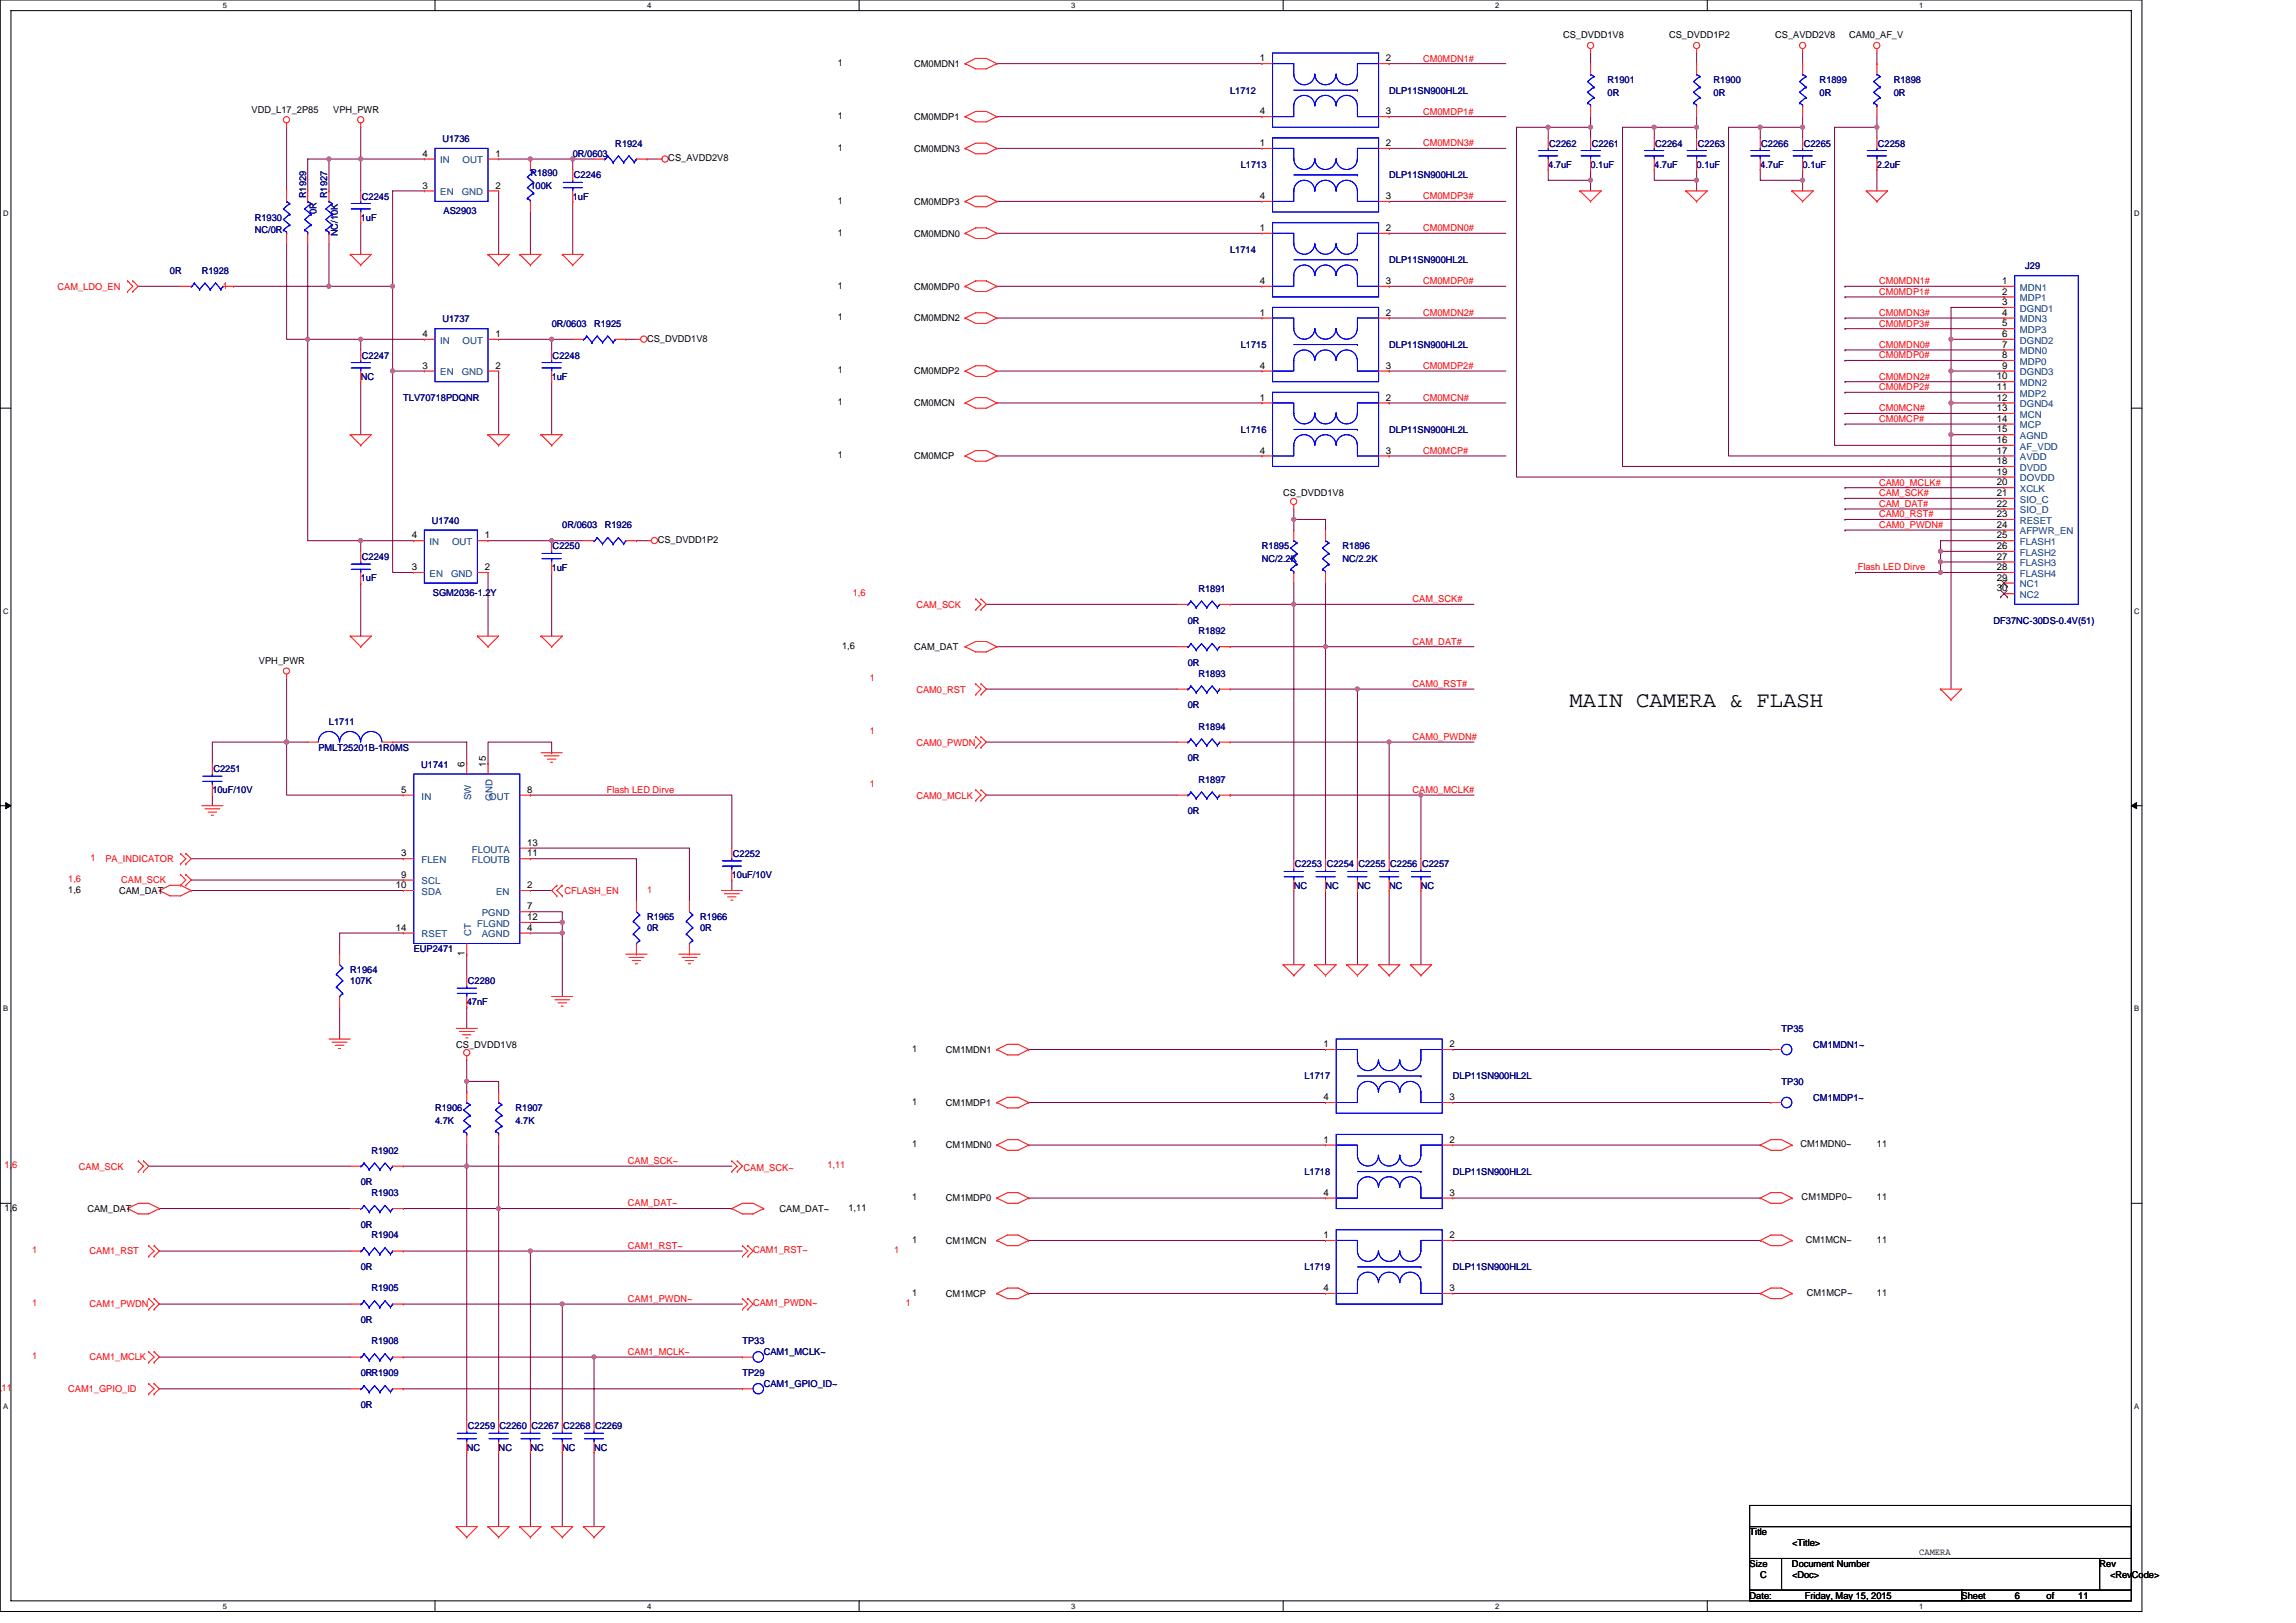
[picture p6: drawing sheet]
<svg xmlns="http://www.w3.org/2000/svg" width="297mm" height="210mm" viewBox="0 0 297 210" stroke-linecap="round" stroke-linejoin="round" font-family="sans-serif">
<defs><g id="words">
<text font-size="2.9" x="203" y="91.5">MAIN CAMERA &amp; FLASH</text>
<g font-size="1.2">
<text x="202.2" y="5">CS_DVDD1V8</text>
<text x="215.9" y="5">CS_DVDD1P2</text>
<text x="229.7" y="5">CS_AVDD2V8</text>
<text x="239.2" y="5">CAM0_AF_V</text>
<text x="108.4" y="8.5">1</text>
<text x="118.3" y="8.7">CM0MDN1</text>
<text x="163" y="7.9">1</text>
<text x="179.3" y="7.9">2</text>
<text x="32.6" y="14.6">VDD_L17_2P85</text>
<text x="43.1" y="14.6">VPH_PWR</text>
<text x="108.4" y="15.4">1</text>
<text x="118.3" y="15.5">CM0MDP1</text>
<text x="163" y="14.8">4</text>
<text x="179.3" y="14.8">3</text>
<text x="54.6" y="20.3">4</text>
<text x="64.1" y="20.3">1</text>
<text x="86.5" y="20.9">CS_AVDD2V8</text>
<text x="108.4" y="19.5">1</text>
<text x="118.3" y="19.6">CM0MDN3</text>
<text x="163" y="18.9">1</text>
<text x="179.3" y="18.9">2</text>
<text x="54.6" y="24.4">3</text>
<text x="64.1" y="24.4">2</text>
<text x="108.4" y="26.4">1</text>
<text x="118.3" y="26.5">CM0MDP3</text>
<text x="163" y="25.8">4</text>
<text x="163" y="29.9">1</text>
<text x="179.3" y="25.8">3</text>
<text x="179.3" y="29.9">2</text>
<text x="108.4" y="30.5">1</text>
<text x="118.3" y="30.6">CM0MDN0</text>
<text x="108.4" y="37.3">1</text>
<text x="108.4" y="41.4">1</text>
<text x="118.3" y="37.5">CM0MDP0</text>
<text x="118.3" y="41.6">CM0MDN2</text>
<text x="163" y="40.9">1</text>
<text x="163" y="36.7">4</text>
<text x="179.3" y="40.9">2</text>
<text x="179.3" y="36.7">3</text>
<text x="259" y="36.7">1</text>
<text x="259" y="38.1">2</text>
<text x="259" y="39.5">3</text>
<text x="259" y="40.9">4</text>
<text x="54.6" y="47.7">3</text>
<text x="54.6" y="43.6">4</text>
<text x="64.1" y="47.7">2</text>
<text x="64.1" y="43.6">1</text>
<text x="83.7" y="44.2">CS_DVDD1V8</text>
<text x="163" y="47.7">4</text>
<text x="179.3" y="47.7">3</text>
<text x="259" y="42.2">5</text>
<text x="259" y="43.6">6</text>
<text x="259" y="45">7</text>
<text x="259" y="46.3">8</text>
<text x="259" y="47.7">9</text>
<text x="108.4" y="48.3">1</text>
<text x="108.4" y="52.4">1</text>
<text x="118.3" y="48.5">CM0MDP2</text>
<text x="118.3" y="52.6">CM0MCN</text>
<text x="163" y="51.8">1</text>
<text x="179.3" y="51.8">2</text>
<text x="258.3" y="49.1">10</text>
<text x="258.3" y="50.5">11</text>
<text x="258.3" y="51.8">12</text>
<text x="258.3" y="53.2">13</text>
<text x="108.4" y="59.3">1</text>
<text x="118.3" y="59.4">CM0MCP</text>
<text x="163" y="58.7">4</text>
<text x="179.3" y="58.7">3</text>
<text x="258.3" y="54.6">14</text>
<text x="258.3" y="55.9">15</text>
<text x="258.3" y="57.3">16</text>
<text x="258.3" y="58.7">17</text>
<text x="166" y="64.2">CS_DVDD1V8</text>
<text x="258.3" y="60">18</text>
<text x="258.3" y="61.4">19</text>
<text x="258.3" y="62.8">20</text>
<text x="258.3" y="64.2">21</text>
<text x="258.3" y="65.6">22</text>
<text x="53.3" y="69.7">4</text>
<text x="62.7" y="69.7">1</text>
<text x="85.1" y="70.3">CS_DVDD1P2</text>
<text x="258.3" y="66.9">23</text>
<text x="258.3" y="68.3">24</text>
<text x="258.3" y="69.7">25</text>
<text x="258.3" y="71">26</text>
<text x="53.3" y="73.8">3</text>
<text x="62.7" y="73.8">2</text>
<text x="258.3" y="72.4">27</text>
<text x="258.3" y="73.8">28</text>
<text x="258.3" y="75.1">29</text>
<text x="258.3" y="76.5">30</text>
<text x="108.9" y="84">1,6</text>
<text x="33.5" y="85.9">VPH_PWR</text>
<text x="118.3" y="84.1">CAM_DAT</text>
<text x="60.1" y="99.2" transform="rotate(-90 60.1 99.2)">6</text>
<text x="62.8" y="99.2" transform="rotate(-90 62.8 99.2)">15</text>
<text x="51.9" y="102.6">5</text>
<text x="68.2" y="102.6">8</text>
<text x="51.9" y="110.8">3</text>
<text x="51.9" y="113.6">9</text>
<text x="68.2" y="110.8">11</text>
<text x="68.2" y="109.4">13</text>
<text x="8.8" y="115.5">1,6</text>
<text x="15.4" y="115.7">CAM_DAT</text>
<text x="51.2" y="114.9">10</text>
<text x="68.2" y="119">12</text>
<text x="68.2" y="114.9">2</text>
<text x="68.2" y="117.7">7</text>
<text x="51.2" y="120.4">14</text>
<text x="60.1" y="123.7" transform="rotate(-90 60.1 123.7)">1</text>
<text x="68.2" y="120.4">4</text>
<text x="59" y="135.6">CS_DVDD1V8</text>
<text x="118" y="136.1">1</text>
<text x="122.4" y="136.2">CM1MDN1</text>
<text x="171.2" y="135.5">1</text>
<text x="187.5" y="135.5">2</text>
<text x="118" y="143">1</text>
<text x="122.4" y="143.1">CM1MDP1</text>
<text x="171.2" y="142.3">4</text>
<text x="187.5" y="142.3">3</text>
<text x="118" y="148.4">1</text>
<text x="122.4" y="148.6">CM1MDN0</text>
<text x="171.2" y="147.8">1</text>
<text x="187.5" y="147.8">2</text>
<text x="232.9" y="148.4">CM1MDN0~</text>
<text x="242.8" y="148.4">11</text>
<text x="118" y="155.3">1</text>
<text x="122.4" y="155.4">CM1MDP0</text>
<text x="171.2" y="154.7">4</text>
<text x="187.5" y="154.7">3</text>
<text x="233.1" y="155.3">CM1MDP0~</text>
<text x="242.8" y="155.3">11</text>
<text x=".6" y="156.7">1,6</text>
<text x="11.3" y="156.8">CAM_DAT</text>
<text x="100.9" y="156.8">CAM_DAT~</text>
<text x="109.8" y="156.7">1,11</text>
<text x="118" y="160.8">1</text>
<text x="122.4" y="160.9">CM1MCN</text>
<text x="171.2" y="160.2">1</text>
<text x="187.5" y="160.2">2</text>
<text x="233.6" y="160.8">CM1MCN~</text>
<text x="242.8" y="160.8">11</text>
<text x="118" y="167.6">1</text>
<text x="122.4" y="167.8">CM1MCP</text>
<text x="171.2" y="167">4</text>
<text x="187.5" y="167">3</text>
<text x="233.8" y="167.6">CM1MCP~</text>
<text x="242.8" y="167.6">11</text>
<text x="226.4" y="198.6">Title</text>
<text x="226.4" y="202.8">Size</text>
<text x="231.8" y="202.8">Document Number</text>
<text x="231.8" y="200">&lt;Title&gt;</text>
<text x="248.3" y="201.2">CAMERA</text>
<text x="271.6" y="202.8">Rev</text>
<text x="226.4" y="206.9">Date:</text>
<text x="227.7" y="204.1">C</text>
<text x="231.8" y="204.1">&lt;Doc&gt;</text>
<text x="233.5" y="206.9">Friday, May 15, 2015</text>
<text x="253.8" y="206.9">Sheet</text>
<text x="260.6" y="206.9">6</text>
<text x="264.8" y="206.9">of</text>
<text x="268.9" y="206.9">11</text>
<text x="273" y="204.1">&lt;RevCode&gt;</text>
</g>
<g font-size="1.2" fill="#f00">
<text x="184.1" y="8">CM0MDN1#</text>
<text x="184.1" y="14.8">CM0MDP1#</text>
<text x="184.1" y="18.9">CM0MDN3#</text>
<text x="184.1" y="25.8">CM0MDP3#</text>
<text x="184.1" y="29.9">CM0MDN0#</text>
<text x="7.4" y="37.5">CAM_LDO_EN</text>
<text x="28.8" y="37.3">1</text>
<text x="184.1" y="36.8">CM0MDP0#</text>
<text x="184.1" y="40.9">CM0MDN2#</text>
<text x="243.1" y="36.8">CM0MDN1#</text>
<text x="243.1" y="40.9">CM0MDN3#</text>
<text x="243.1" y="38.1">CM0MDP1#</text>
<text x="184.1" y="47.7">CM0MDP2#</text>
<text x="243.1" y="42.2">CM0MDP3#</text>
<text x="243.1" y="46.4">CM0MDP0#</text>
<text x="243.1" y="45">CM0MDN0#</text>
<text x="184.1" y="51.9">CM0MCN#</text>
<text x="243.1" y="53.2">CM0MCN#</text>
<text x="243.1" y="49.1">CM0MDN2#</text>
<text x="243.1" y="50.5">CM0MDP2#</text>
<text x="184.1" y="58.7">CM0MCP#</text>
<text x="243.1" y="54.6">CM0MCP#</text>
<text x="243.1" y="64.2">CAM_SCK#</text>
<text x="243.1" y="62.8">CAM0_MCLK#</text>
<text x="243.1" y="65.6">CAM_DAT#</text>
<text x="243.1" y="66.9">CAM0_RST#</text>
<text x="243.1" y="68.3">CAM0_PWDN#</text>
<text x="110.3" y="77.1">1,6</text>
<text x="182.7" y="77.9">CAM_SCK#</text>
<text x="240.3" y="73.8">Flash LED Dirve</text>
<text x="118.6" y="78.6">CAM_SCK</text>
<text x="182.7" y="83.4">CAM_DAT#</text>
<text x="112.5" y="88.1">1</text>
<text x="118.6" y="89.6">CAM0_RST</text>
<text x="182.7" y="88.9">CAM0_RST#</text>
<text x="112.5" y="95">1</text>
<text x="182.7" y="95.7">CAM0_PWDN#</text>
<text x="112.5" y="101.8">1</text>
<text x="118.6" y="96.5">CAM0_PWDN</text>
<text x="78.5" y="102.6">Flash LED Dirve</text>
<text x="118.6" y="103.3">CAM0_MCLK</text>
<text x="182.7" y="102.6">CAM0_MCLK#</text>
<text x="11.7" y="111.4">1</text>
<text x="13.6" y="111.5">PA_INDICATOR</text>
<text x="8.8" y="114.2">1,6</text>
<text x="15.7" y="114.3">CAM_SCK</text>
<text x="73" y="115.7">CFLASH_EN</text>
<text x="83.7" y="115.5">1</text>
<text x=".6" y="151.2">1,6</text>
<text x="10.2" y="151.3">CAM_SCK</text>
<text x="81.2" y="150.6">CAM_SCK~</text>
<text x="96.2" y="151.4">CAM_SCK~</text>
<text x="107" y="151.2">1,11</text>
<text x="81.2" y="156.1">CAM_DAT~</text>
<text x="81.2" y="161.6">CAM1_RST~</text>
<text x="4.2" y="162.2">1</text>
<text x="11.6" y="162.3">CAM1_RST</text>
<text x="97.4" y="162.2">CAM1_RST~</text>
<text x="115.7" y="162.2">1</text>
<text x="4.2" y="169">1</text>
<text x="11.6" y="169.1">CAM1_PWDN</text>
<text x="81.2" y="168.4">CAM1_PWDN~</text>
<text x="97.4" y="169">CAM1_PWDN~</text>
<text x="117.2" y="169">1</text>
<text x="-.1" y="180">,</text>
<text x=".2" y="180">11</text>
<text x="4.2" y="175.9">1</text>
<text x="11.6" y="176">CAM1_MCLK</text>
<text x="81.2" y="175.3">CAM1_MCLK~</text>
<text x="8.8" y="180.1">CAM1_GPIO_ID</text>
</g>
<g font-size="1.2" fill="#000080">
<text x="208" y="10.7">R1901</text>
<text x="221.7" y="10.7">R1900</text>
<text x="235.4" y="10.7">R1899</text>
<text x="245" y="10.7">R1898</text>
<text x="159.1" y="12.1">L1712</text>
<text x="179.7" y="12.1">DLP11SN900HL2L</text>
<text x="208" y="12.4">0R</text>
<text x="221.7" y="12.4">0R</text>
<text x="235.4" y="12.4">0R</text>
<text x="245" y="12.4">0R</text>
<text x="57.2" y="18.4">U1736</text>
<text x="68.6" y="22.8">R1890</text>
<text x="74.1" y="20.3">0R/0603</text>
<text x="74.2" y="23.1">C2246</text>
<text x="79.6" y="19">R1924</text>
<text x="160.5" y="21.7">L1713</text>
<text x="179.7" y="23.1">DLP11SN900HL2L</text>
<text x="200.3" y="21.7">4.7uF</text>
<text x="200.4" y="19">C2262</text>
<text x="205.8" y="21.7">0.1uF</text>
<text x="205.9" y="19">C2261</text>
<text x="214" y="21.7">4.7uF</text>
<text x="214.1" y="19">C2264</text>
<text x="219.5" y="21.7">0.1uF</text>
<text x="219.6" y="19">C2263</text>
<text x="227.7" y="21.7">4.7uF</text>
<text x="227.9" y="19">C2266</text>
<text x="233.2" y="21.7">0.1uF</text>
<text x="233.4" y="19">C2265</text>
<text x="242.8" y="21.7">2.2uF</text>
<text x="242.9" y="19">C2258</text>
<text x="33" y="28.6">R1930</text>
<text x="39.6" y="25.7" transform="rotate(-90 39.6 25.7)">R1929</text>
<text x="41" y="27.7" transform="rotate(-90 41 27.7)">0R</text>
<text x="42.3" y="25.7" transform="rotate(-90 42.3 25.7)">R1927</text>
<text x="46.7" y="28.6">1uF</text>
<text x="46.8" y="25.8">C2245</text>
<text x="57.4" y="27.7">AS2903</text>
<text x="68.6" y="24.4">100K</text>
<text x="74.1" y="25.8">1uF</text>
<text x="22" y="35.4">0R</text>
<text x="26.1" y="35.4">R1928</text>
<text x="33" y="30.2">NC/0R</text>
<text x="43.7" y="30.6" transform="rotate(-90 43.7 30.6)">NC/10K</text>
<text x="159.1" y="32.7">L1714</text>
<text x="179.7" y="34">DLP11SN900HL2L</text>
<text x="262" y="34.9">J29</text>
<text x="57.2" y="41.7">U1737</text>
<text x="46.8" y="46.4">C2247</text>
<text x="71.4" y="42.3">0R/0603</text>
<text x="71.5" y="46.4">C2248</text>
<text x="76.9" y="42.3">R1925</text>
<text x="160.5" y="45">L1715</text>
<text x="179.7" y="45">DLP11SN900HL2L</text>
<text x="46.7" y="49.1">NC</text>
<text x="52.2" y="51.9">TLV70718PDQNR</text>
<text x="71.4" y="49.1">1uF</text>
<text x="160.5" y="56">L1716</text>
<text x="179.7" y="56">DLP11SN900HL2L</text>
<text x="55.9" y="67.8">U1740</text>
<text x="71.5" y="71.1">C2250</text>
<text x="72.7" y="68.3">0R/0603</text>
<text x="78.2" y="68.3">R1926</text>
<text x="163.3" y="71.1">R1895</text>
<text x="173.7" y="71.1">R1896</text>
<text x="46.7" y="75.2">1uF</text>
<text x="46.8" y="72.5">C2249</text>
<text x="56" y="77.1">SGM2036-1.2Y</text>
<text x="71.4" y="73.8">1uF</text>
<text x="155" y="76.6">R1891</text>
<text x="163.3" y="72.7">NC/2.2K</text>
<text x="173.7" y="72.7">NC/2.2K</text>
<text x="153.7" y="80.7">0R</text>
<text x="155" y="82">R1892</text>
<text x="257.9" y="80.7">DF37NC-30DS-0.4V(51)</text>
<text x="153.7" y="86.2">0R</text>
<text x="155" y="87.5">R1893</text>
<text x="42.6" y="93.9">L1711</text>
<text x="153.7" y="91.7">0R</text>
<text x="155" y="94.4">R1894</text>
<text x="27.6" y="99.9">C2251</text>
<text x="41.2" y="97.1">PMLT25201B-1R0MS</text>
<text x="54.5" y="99.3">U1741</text>
<text x="153.7" y="98.5">0R</text>
<text x="155" y="101.3">R1897</text>
<text x="27.5" y="102.6">10uF/10V</text>
<text x="153.7" y="105.4">0R</text>
<text x="94.7" y="113.6">10uF/10V</text>
<text x="94.8" y="110.8">C2252</text>
<text x="167.5" y="112.2">C2253 C2254 C2255 C2256 C2257</text>
<text x="83.7" y="119.1">R1965</text>
<text x="90.6" y="119.1">R1966</text>
<text x="167.4" y="115">NC</text>
<text x="171.5" y="115">NC</text>
<text x="175.6" y="115">NC</text>
<text x="179.7" y="115">NC</text>
<text x="183.8" y="115">NC</text>
<text x="45.3" y="125.9">R1964</text>
<text x="53.5" y="123.2">EUP2471</text>
<text x="83.7" y="120.5">0R</text>
<text x="90.6" y="120.5">0R</text>
<text x="45.3" y="127.3">107K</text>
<text x="60.4" y="130">47nF</text>
<text x="60.5" y="127.3">C2280</text>
<text x="230.5" y="133.5">TP35</text>
<text x="234.6" y="135.6">CM1MDN1~</text>
<text x="56.3" y="143.8">R1906</text>
<text x="66.7" y="143.8">R1907</text>
<text x="168.8" y="139.7">L1717</text>
<text x="188" y="139.7">DLP11SN900HL2L</text>
<text x="230.5" y="140.3">TP30</text>
<text x="234.6" y="142.4">CM1MDP1~</text>
<text x="48" y="149.3">R1902</text>
<text x="56.3" y="145.4">4.7K</text>
<text x="66.7" y="145.4">4.7K</text>
<text x="46.7" y="153.4">0R</text>
<text x="48" y="154.7">R1903</text>
<text x="168.8" y="152">L1718</text>
<text x="188" y="152">DLP11SN900HL2L</text>
<text x="46.7" y="158.9">0R</text>
<text x="48" y="160.2">R1904</text>
<text x="46.7" y="164.3">0R</text>
<text x="48" y="167.1">R1905</text>
<text x="168.8" y="164.3">L1719</text>
<text x="188" y="164.3">DLP11SN900HL2L</text>
<text x="46.7" y="171.2">0R</text>
<text x="48" y="173.9">R1908</text>
<text x="96.1" y="173.9">TP33</text>
<text x="46.7" y="178.1">0RR1909</text>
<text x="96.1" y="178.1">TP29</text>
<text x="98.8" y="179.4">CAM1_GPIO_ID~</text>
<text x="98.8" y="175.3">CAM1_MCLK~</text>
<text x="46.7" y="182.2">0R</text>
<text x="60.5" y="184.9">C2259 C2260 C2267 C2268 C2269</text>
<text x="60.4" y="187.7">NC</text>
<text x="64.5" y="187.7">NC</text>
<text x="68.6" y="187.7">NC</text>
<text x="72.7" y="187.7">NC</text>
<text x="76.9" y="187.7">NC</text>
</g>
<g font-size="1.2" fill="#004080">
<text x="57" y="21.1">IN</text>
<text x="59.9" y="21.1">OUT</text>
<text x="57" y="25.3">EN</text>
<text x="59.7" y="25.3">GND</text>
<text x="261.3" y="37.6">MDN1</text>
<text x="261.3" y="39">MDP1</text>
<text x="261.3" y="40.3">DGND1</text>
<text x="261.3" y="41.7">MDN3</text>
<text x="57" y="44.5">IN</text>
<text x="59.9" y="44.5">OUT</text>
<text x="261.3" y="43.1">MDP3</text>
<text x="261.3" y="44.5">DGND2</text>
<text x="261.3" y="45.8">MDN0</text>
<text x="261.3" y="47.2">MDP0</text>
<text x="57" y="48.6">EN</text>
<text x="59.7" y="48.6">GND</text>
<text x="261.3" y="48.6">DGND3</text>
<text x="261.3" y="50">MDN2</text>
<text x="261.3" y="51.3">MDP2</text>
<text x="261.3" y="52.7">DGND4</text>
<text x="261.3" y="54.1">MCN</text>
<text x="261.3" y="55.4">MCP</text>
<text x="261.3" y="56.8">AGND</text>
<text x="261.3" y="58.2">AF_VDD</text>
<text x="261.3" y="59.6">AVDD</text>
<text x="261.3" y="60.9">DVDD</text>
<text x="261.3" y="62.3">DOVDD</text>
<text x="261.3" y="63.7">XCLK</text>
<text x="261.3" y="65">SIO_C</text>
<text x="55.6" y="70.5">IN</text>
<text x="58.5" y="70.5">OUT</text>
<text x="261.3" y="66.4">SIO_D</text>
<text x="261.3" y="67.8">RESET</text>
<text x="261.3" y="69.2">AFPWR_EN</text>
<text x="261.3" y="70.5">FLASH1</text>
<text x="261.3" y="71.9">FLASH2</text>
<text x="55.6" y="74.6">EN</text>
<text x="58.4" y="74.6">GND</text>
<text x="261.3" y="73.3">FLASH3</text>
<text x="261.3" y="74.6">FLASH4</text>
<text x="261.3" y="76">NC1</text>
<text x="261.3" y="77.4">NC2</text>
<text x="54.6" y="103.4">IN</text>
<text x="61" y="103.5" transform="rotate(-90 61 103.5)">SW</text>
<text x="63.3" y="103.4">OUT</text>
<text x="63.7" y="103.6" transform="rotate(-90 63.7 103.6)">GND</text>
<text x="54.6" y="111.7">FLEN</text>
<text x="61" y="111.7">FLOUTB</text>
<text x="61" y="110.3">FLOUTA</text>
<text x="54.6" y="114.4">SCL</text>
<text x="54.6" y="115.8">SDA</text>
<text x="61.7" y="119.9">FLGND</text>
<text x="62.3" y="118.5">PGND</text>
<text x="64.2" y="115.8">EN</text>
<text x="54.6" y="121.3">RSET</text>
<text x="61" y="121.1" transform="rotate(-90 61 121.1)">CT</text>
<text x="62.3" y="121.3">AGND</text>
</g>
<g font-size="1">
<text x="28.8" y="1">5</text>
<text x="83.7" y="1">4</text>
<text x="138.6" y="1">3</text>
<text x="193.4" y="1">2</text>
<text x="248.3" y="1">1</text>
<text x=".4" y="28">D</text>
<text x="276.1" y="28">D</text>
<text x=".4" y="79.4">C</text>
<text x="276.1" y="79.4">C</text>
<text x=".4" y="130.9">B</text>
<text x="276.1" y="130.9">B</text>
<text x=".4" y="182.3">A</text>
<text x="276.1" y="182.3">A</text>
<text x="28.8" y="208.2">5</text>
<text x="83.7" y="208.2">4</text>
<text x="138.6" y="208.2">3</text>
<text x="193.4" y="208.2">2</text>
<text x="248.3" y="208.2">1</text>
</g>
</g></defs>
<path d="M0 0h277.1v208.5h-277.1zM1.4 1.4h274.3v205.7h-274.3z" fill="none" stroke="#000" stroke-width=".13"/>
<g fill="#fff">
<path d="M28.8 .1h.6v1.1h-.6z"/>
<path d="M28.8 207.3h.6v1.1h-.6z"/>
</g>
<path d="M56.3 0v1.4M56.3 207.1v1.4" fill="none" stroke="#000" stroke-width=".13"/>
<g fill="#fff">
<path d="M83.7 .1h.6v1.1h-.6z"/>
<path d="M83.7 207.3h.6v1.1h-.6z"/>
</g>
<path d="M111.1 0v1.4M111.1 207.1v1.4" fill="none" stroke="#000" stroke-width=".13"/>
<g fill="#fff">
<path d="M138.6 .1h.5v1.1h-.5z"/>
<path d="M138.6 207.3h.5v1.1h-.5z"/>
</g>
<path d="M166 0v1.4M166 207.1v1.4" fill="none" stroke="#000" stroke-width=".13"/>
<g fill="#fff">
<path d="M193.4 .1h.6v1.1h-.6z"/>
<path d="M193.4 207.3h.6v1.1h-.6z"/>
</g>
<path d="M220.9 0v1.4M220.9 207.1v1.4" fill="none" stroke="#000" stroke-width=".13"/>
<g fill="#fff">
<path d="M248.3 .1h.6v1.1h-.6z"/>
<path d="M248.3 207.3h.6v1.1h-.6z"/>
<path d="M.4 27.1h.7v1.1h-.7z"/>
<path d="M276.1 27.1h.7v1.1h-.7z"/>
<path d="M.4 78.5h.7v1.1h-.7z"/>
<path d="M276.1 78.5h.7v1.1h-.7z"/>
</g>
<path d="M0 52.8h1.4M275.7 52.8h1.4" fill="none" stroke="#000" stroke-width=".13"/>
<g fill="#fff">
<path d="M.4 130h.7v1.1h-.7z"/>
<path d="M276.1 130h.7v1.1h-.7z"/>
</g>
<path d="M0 104.2h1.4M275.7 104.2h1.4" fill="none" stroke="#000" stroke-width=".13"/>
<path d="M.7 103.8l.7 .4-.7 .4zM275.7 104.2l.7-.4v.8z" fill="#000" stroke="#000" stroke-width=".13"/>
<g fill="#fff">
<path d="M.4 181.4h.7v1.1h-.7z"/>
<path d="M276.1 181.4h.7v1.1h-.7z"/>
</g>
<path d="M0 155.7h1.4M275.7 155.7h1.4M226.4 194.8h49.3v2.7h-49.3zM226.4 197.5h49.3v4.1h-49.3zM226.4 201.6h4.1v4.1h-4.1zM226.4 205.7h27.4v1.4h-27.4zM230.5 201.6h41.1v4.1h-41.1zM253.8 205.7h21.9v1.4h-21.9zM271.6 201.6h4.1v4.1h-4.1z" fill="none" stroke="#000" stroke-width=".13"/>
<g fill="none" stroke="#800040" stroke-width=".13">
<path d="M37.1 16.5v8.2M46.7 16.5v4.1M129 8.2h34.3M129 19.2h34.3M129 15.1h34.3M179.7 8.2h.1M179.7 19.2h.1M179.7 15.1h.1M179.7 8.2h15.1M179.7 19.2h15.1M179.7 15.1h15.1M200.3 16.5h.1"/>
<path d="M200.3 16.5v1.3M200.3 16.5h-4.1v45.2h63.1M200.3 16.5h5.5M205.8 15.1v2.7M205.8 6.9v1.3M214 16.5h.1M214 16.5v1.3M214 16.5h-4.1v43.8h49.4M214 16.5h5.5M219.5 15.1v1.4M219.5 16.5v1.3M219.5 6.9v1.3"/>
<path d="M227.7 16.5h.1M227.7 17.8v-1.3h-4.1v42.5h35.7M227.7 16.5h5.5M233.2 15.1v2.7M233.2 6.9v1.3M237.3 16.5h5.5v1.3M237.3 16.5h.1M237.3 16.5v41.1h22M242.8 15.1v1.4M242.8 6.9v1.3M17.9 37h5.5M30.2 37h12.4"/>
<path d="M37.1 31.6v12.3h2.7M39.8 31.6v12.3M42.6 37h.1M42.6 20.6h.1M42.6 20.6v4.1M42.6 31.6v5.4M42.6 20.6h-2.8v4.1M42.6 20.6h12.3M42.6 37h8.2M46.7 20.6v4.1M46.7 20.6h.1M46.7 28.8v4.1"/>
<path d="M50.8 37v11h4.1M50.8 37h.1M54.9 24.7h-4.1v12.3M64.5 20.6h4.1M64.5 24.7v8.2M68.6 27.4v5.5M68.6 20.6h.1M68.6 20.6h8.3M74.1 20.6h.1M74.1 20.6v1.3M74.1 26.1v6.8M83.7 20.6h1.4"/>
<path d="M129 26.1h34.3M129 37h34.3M129 30.2h34.3M179.7 26.1h.1M179.7 37h.1M179.7 30.2h.1M179.7 37h15.1M179.7 26.1h15.1M179.7 30.2h15.1M200.3 21.9v1.4h5.5M205.8 23.3h.1M205.8 21.9v1.4"/>
<path d="M205.8 23.3v1.4M214 21.9v1.4h5.5M219.5 23.3h.1M219.5 21.9v1.4M219.5 23.3v1.4M227.7 21.9v1.4h5.5M233.2 23.3h.1M233.2 21.9v1.4M233.2 23.3v1.4M238.7 37h.1M238.7 38.4h.1M238.7 37h20.6"/>
<path d="M238.7 38.4h20.6M242.8 21.9v2.8M259.3 39.8h-6.9v4.1M39.8 43.9h.1M39.8 43.9h6.9v1.4M39.8 43.9v26.1h6.9M46.7 43.9h.1M46.7 49.4v6.8M46.7 43.9h8.2M50.8 48v26.1h2.7M50.8 48h.1M64.5 48v8.2"/>
<path d="M64.5 43.9h6.9M71.4 43.9h.1M71.4 43.9v1.4M71.4 49.4v6.8M71.4 43.9h2.7M81 43.9h1.3M129 52.1h34.3M129 59h34.3M129 41.1h34.3M129 48h34.3M179.7 52.1h.1M179.7 59h.1"/>
<path d="M179.7 41.1h.1M179.7 48h.1M179.7 52.1h15.1M179.7 59h15.1M179.7 41.1h15.1M179.7 48h15.1M238.7 42.5h.1M238.7 41.1h.1M238.7 46.6h.1M238.7 45.3h.1M238.7 53.5h.1M238.7 54.9h.1"/>
<path d="M238.7 49.4h.1M238.7 50.8h.1M238.7 41.1h20.6M238.7 42.5h20.6M238.7 46.6h20.6M238.7 45.3h20.6M238.7 53.5h20.6M238.7 54.9h20.6M238.7 49.4h20.6M238.7 50.8h20.6M252.4 43.9h6.9M252.4 43.9h.1"/>
<path d="M252.4 48h6.9M252.4 48h.1M252.4 52.1h6.9M252.4 56.2h.1M252.4 52.1v4.1h6.9M252.4 52.1h.1M252.4 43.9v8.2M252.4 56.2v33M46.7 70h6.8M46.7 70h.1M46.7 75.4v6.9M46.7 70v1.3"/>
<path d="M63.1 74.1v8.2M63.1 70h8.3M71.4 70h.1M71.4 74.1v8.2M71.4 70h4.1M82.3 70h1.4M127.6 78.2h24.7M159.1 78.2h8.3M167.4 78.2h.1M167.4 75.4v2.8M167.4 67.2h4.1v1.4M167.4 67.2h.1"/>
<path d="M167.4 78.2v32.9M167.4 65.8v1.4M167.4 78.2h23.3M167.4 67.2v1.4M171.5 75.4v8.3M238.7 64.5h.1M238.7 67.2h.1M238.7 68.6h.1M238.7 63.1h.1M238.7 65.8h.1M238.7 64.5h20.6M238.7 67.2h20.6"/>
<path d="M238.7 68.6h20.6M238.7 63.1h20.6M238.7 65.8h20.6M240.1 74.1h.1M240.1 74.1h11M251.1 74.1h8.2M251.1 71.3h.1M251.1 71.3v1.4M251.1 72.7h8.2M251.1 72.7h.1M251.1 71.3h8.2M251.1 72.7v1.4"/>
<path d="M259.3 70h-8.2v1.3M37.1 96v6.9h15.1M37.1 96h.1M37.1 87.8v8.2M37.1 96h-9.6v2.8M37.1 96h2.7M50.8 96h9.6v2.8M71.4 97.4v-1.4h-8.3v2.8M71.4 97.4h.1M127.6 89.2h24.7M127.6 96h24.7M129 83.7h23.3"/>
<path d="M159.1 83.7h12.4M159.1 89.2h16.5v21.9M159.1 96h20.6M171.5 83.7h.1M171.5 83.7v27.4M171.5 83.7h19.2M175.6 89.2h.1M175.6 89.2h15.1M179.7 96h.1M179.7 96h11M179.7 96v15.1M24.7 111.1h27.5"/>
<path d="M24.7 113.9h27.5M24.7 115.2h27.5M27.5 102.9v1.3M68.6 115.2h2.8M68.6 109.7h20.6v6.9M68.6 111.1h13.7v5.5M68.6 102.9h.1M68.6 102.9h26.1v6.8M68.6 118h4.1v1.3M68.6 119.3h4.1M72.7 119.3h.1M72.7 119.3v1.4"/>
<path d="M94.7 113.9v1.3M127.6 102.9h24.7M159.1 102.9h24.7v8.2M159.1 102.9h.1M167.4 115.2v9.6M171.5 115.2v9.6M175.6 115.2v9.6M179.7 115.2v9.6M183.8 102.9h.1M183.8 115.2v9.6M183.8 102.9h6.9M43.9 130.3v4.1"/>
<path d="M52.2 120.7h-8.3v2.7M60.4 137.2v2.7M60.4 139.9h.1M60.4 139.9h4.1v1.4M60.4 123.4v2.8M60.4 130.3v2.8M60.4 139.9v1.4M68.6 120.7h4.1M72.7 120.7h.1M72.7 120.7v8.2M133.1 135.8h38.4M188 135.8h41.1"/>
<path d="M19.2 150.9h26.1M20.6 156.4h24.7M52.2 156.4h12.3M52.2 150.9h8.2M60.4 150.9h.1M60.4 148.1v2.8M60.4 150.9v32.9M60.4 150.9h34.3M64.5 156.4h.1M64.5 148.1v8.3M64.5 156.4v27.4M64.5 156.4h30.2"/>
<path d="M133.1 142.6h38.4M133.1 148.1h38.4M133.1 155h38.4M188 148.1h39.7M188 142.6h41.1M188 155h39.7M20.6 161.9h24.7M20.6 168.7h24.7M20.6 175.6h24.7M20.6 179.7h24.7M52.2 161.9h16.4M52.2 175.6h24.7"/>
<path d="M52.2 168.7h20.5M52.2 179.7h43.9M68.6 161.9h.1M68.6 161.9v21.9M68.6 161.9h27.5M72.7 168.7h.1M72.7 168.7h23.4M72.7 168.7v15.1M76.9 175.6h.1M76.9 175.6v8.2M76.9 175.6h19.2M133.1 160.5h38.4"/>
<path d="M133.1 167.3h38.4M188 160.5h39.7M188 167.3h39.7M60.4 187.9v9.6M64.5 187.9v9.6M68.6 187.9v9.6M72.7 187.9v9.6M76.9 187.9v9.6"/>
</g>
<g fill="#f0f" stroke="#f0f" stroke-width=".13">
<circle cx="46.7" cy="20.6" r=".27"/>
<circle cx="74.1" cy="20.6" r=".27"/>
<circle cx="39.8" cy="43.9" r=".27"/>
<circle cx="46.7" cy="43.9" r=".27"/>
<circle cx="71.4" cy="43.9" r=".27"/>
<circle cx="71.4" cy="69.9" r=".27"/>
<circle cx="46.7" cy="69.9" r=".27"/>
<circle cx="50.8" cy="48" r=".27"/>
<circle cx="42.5" cy="37" r=".27"/>
<circle cx="50.8" cy="37" r=".27"/>
<circle cx="42.5" cy="20.6" r=".27"/>
<circle cx="68.6" cy="20.6" r=".27"/>
<circle cx="167.4" cy="78.2" r=".27"/>
<circle cx="171.5" cy="83.7" r=".27"/>
<circle cx="175.6" cy="89.1" r=".27"/>
<circle cx="167.4" cy="67.2" r=".27"/>
<circle cx="183.8" cy="102.9" r=".27"/>
<circle cx="179.7" cy="96" r=".27"/>
<circle cx="242.8" cy="16.5" r=".27"/>
<circle cx="233.2" cy="16.5" r=".27"/>
<circle cx="227.7" cy="16.5" r=".27"/>
<circle cx="219.5" cy="16.5" r=".27"/>
<circle cx="214" cy="16.5" r=".27"/>
<circle cx="205.8" cy="23.3" r=".27"/>
<circle cx="205.8" cy="16.5" r=".27"/>
<circle cx="200.3" cy="16.5" r=".27"/>
<circle cx="219.5" cy="23.3" r=".27"/>
<circle cx="233.2" cy="23.3" r=".27"/>
<circle cx="251" cy="71.3" r=".27"/>
<circle cx="251" cy="74" r=".27"/>
<circle cx="251" cy="72.7" r=".27"/>
<circle cx="64.5" cy="156.3" r=".27"/>
<circle cx="60.4" cy="150.9" r=".27"/>
<circle cx="68.6" cy="161.8" r=".27"/>
<circle cx="60.4" cy="139.9" r=".27"/>
<circle cx="76.8" cy="175.6" r=".27"/>
<circle cx="72.7" cy="168.7" r=".27"/>
<circle cx="252.4" cy="43.9" r=".27"/>
<circle cx="252.4" cy="48" r=".27"/>
<circle cx="252.4" cy="56.2" r=".27"/>
<circle cx="252.4" cy="52.1" r=".27"/>
<circle cx="37.1" cy="96" r=".27"/>
<circle cx="72.7" cy="119.3" r=".27"/>
<circle cx="72.7" cy="120.7" r=".27"/>
</g>
<g fill="none" stroke="#f00" stroke-width=".13">
<path d="M37.1 15.9v.6M46.7 15.9v.6M124.9 15.1l1.3-.7h1.4l1.4 .7M124.9 15.1l1.3 .7h1.4l1.4-.7M124.9 15.1h.1M124.9 8.2l1.3-.6h1.4l1.4 .6M124.9 8.2l1.3 .7h1.4l1.4-.7M124.9 8.2h.1M124.9 19.2l1.3-.7h1.4l1.4 .7M124.9 19.2l1.3 .7h1.4l1.4-.7M124.9 19.2h.1M129 15.1h.1"/>
<path d="M129 8.2h.1M129 19.2h.1M163.3 8.2h.1M163.3 15.1h.1M163.3 19.2h.1M163.3 8.2h1.3M163.3 15.1h1.3M163.3 19.2h1.3M178.3 8.2h1.4M178.3 15.1h1.4M178.3 19.2h1.4M179.7 8.2h.1"/>
<path d="M179.7 15.1h.1M179.7 19.2h.1M200.3 17.8v1.4M205.8 6.3v.6M205.8 13.7v1.4M205.8 8.2h.1M205.8 17.8v1.4M205.8 8.2v1.4M214 17.8v1.4M219.5 6.3v.6M219.5 13.7v1.4M219.5 8.2h.1"/>
<path d="M219.5 17.8v1.4M219.5 8.2v1.4M227.7 17.8v1.4M233.2 6.3v.6M233.2 17.8v1.4M233.2 13.7v1.4M233.2 8.2h.1M233.2 8.2v1.4M242.8 6.3v.6M242.8 13.7v1.4M242.8 8.2h.1M242.8 17.8v1.4"/>
<path d="M242.8 8.2v1.4M16.5 37.7h.1M16.5 36.3h.1M16.5 36.3l.7 .7-.7 .7M17.2 36.3h.1M17.2 37.7h.1M17.2 36.3l.7 .7-.7 .7M23.4 37h1.3M28.8 37h1.4M30.2 37h.1M37.1 30.2v1.4M37.1 24.7h.1"/>
<path d="M37.1 24.7v1.4M39.8 30.2v1.4M39.8 24.7h.1M39.8 24.7v1.4M42.6 30.2v1.4M42.6 24.7h.1M42.6 24.7v1.4M45.3 32.9h2.7l-1.3 1.4M45.3 32.9h.1M45.3 32.9l1.4 1.4M46.7 34.3h.1M46.7 24.7v1.4"/>
<path d="M46.7 28.8h.1M46.7 27.4v1.4M54.9 24.7h.1M54.9 20.6h.1M54.9 20.6h1.4M54.9 24.7h1.4M63.1 32.9h2.8l-1.4 1.4M63.1 32.9h.1M63.1 32.9l1.4 1.4M63.1 20.6h1.4M63.1 24.7h1.4M64.5 34.3h.1"/>
<path d="M64.5 20.6h.1M64.5 24.7h.1M67.2 32.9h2.8l-1.4 1.4M67.2 32.9h.1M67.2 32.9l1.4 1.4M68.6 34.3h.1M68.6 26.1v1.3M68.6 20.6h.1M68.6 20.6v1.3M72.7 32.9h2.8l-1.4 1.4M72.7 32.9h.1M72.7 32.9l1.4 1.4"/>
<path d="M74.1 34.3h.1M74.1 21.9v1.4M74.1 26.1h.1M74.1 24.7v1.4M76.9 20.6h1.3M82.3 20.6h1.4M83.7 20.6h.1M85.1 20.6h.5M124.9 37l1.3-.7h1.4l1.4 .7M124.9 37l1.3 .7h1.4l1.4-.7M124.9 37h.1M124.9 26.1l1.3-.7h1.4l1.4 .7"/>
<path d="M124.9 26.1l1.3 .7h1.4l1.4-.7M124.9 26.1h.1M124.9 30.2l1.3-.7h1.4l1.4 .7M124.9 30.2l1.3 .7h1.4l1.4-.7M124.9 30.2h.1M129 37h.1M129 26.1h.1M129 30.2h.1M163.3 26.1h.1M163.3 30.2h.1M163.3 37h.1M163.3 37h1.3"/>
<path d="M163.3 26.1h1.3M163.3 30.2h1.3M178.3 37h1.4M178.3 26.1h1.4M178.3 30.2h1.4M179.7 26.1h.1M179.7 30.2h.1M179.7 37h.1M200.3 21.9h.1M200.3 20.6v1.3M204.4 24.7h2.8l-1.4 1.4M204.4 24.7h.1"/>
<path d="M204.4 24.7l1.4 1.4M205.8 26.1h.1M205.8 21.9h.1M205.8 20.6v1.3M214 21.9h.1M214 20.6v1.3M218.1 24.7h2.8l-1.4 1.4M218.1 24.7h.1M218.1 24.7l1.4 1.4M219.5 26.1h.1M219.5 21.9h.1M219.5 20.6v1.3"/>
<path d="M227.7 21.9h.1M227.7 20.6v1.3M231.8 24.7h2.8l-1.4 1.4M231.8 24.7h.1M231.8 24.7l1.4 1.4M233.2 26.1h.1M233.2 21.9h.1M233.2 20.6v1.3M241.4 24.7h2.8l-1.4 1.4M241.4 24.7h.1M241.4 24.7l1.4 1.4M242.8 26.1h.1"/>
<path d="M242.8 21.9h.1M242.8 20.6v1.3M259.3 37h.1M259.3 38.4h.1M259.3 39.8h.1M259.3 37h1.3M259.3 38.4h1.3M259.3 39.8h1.3M45.3 56.2h2.7l-1.3 1.4M45.3 56.2h.1M45.3 56.2l1.4 1.4M46.7 57.6h.1"/>
<path d="M46.7 45.3v1.3M46.7 49.4h.1M46.7 48v1.4M54.9 48h.1M54.9 43.9h.1M54.9 43.9h1.4M54.9 48h1.4M63.1 56.2h2.8l-1.4 1.4M63.1 56.2h.1M63.1 56.2l1.4 1.4M63.1 43.9h1.4M63.1 48h1.4"/>
<path d="M64.5 57.6h.1M64.5 43.9h.1M64.5 48h.1M70 56.2h2.7l-1.3 1.4M70 56.2h.1M70 56.2l1.4 1.4M71.4 57.6h.1M71.4 45.3v1.3M71.4 49.4h.1M71.4 48v1.4M74.1 43.9h1.4M79.6 43.9h1.4"/>
<path d="M81 43.9h.1M82.3 43.9h.6M124.9 48l1.3-.7h1.4l1.4 .7M124.9 48l1.3 .7h1.4l1.4-.7M124.9 48h.1M124.9 41.1l1.3-.6h1.4l1.4 .6M124.9 41.1l1.3 .7h1.4l1.4-.7M124.9 41.1h.1M124.9 52.1l1.3-.7h1.4l1.4 .7M124.9 52.1l1.3 .7h1.4l1.4-.7M124.9 52.1h.1M124.9 59l1.3-.7h1.4l1.4 .7"/>
<path d="M124.9 59l1.3 .7h1.4l1.4-.7M124.9 59h.1M129 48h.1M129 41.1h.1M129 52.1h.1M129 59h.1M163.3 41.1h.1M163.3 48h.1M163.3 52.1h.1M163.3 59h.1M163.3 48h1.3M163.3 41.1h1.3"/>
<path d="M163.3 52.1h1.3M163.3 59h1.3M178.3 48h1.4M178.3 41.1h1.4M178.3 52.1h1.4M178.3 59h1.4M179.7 41.1h.1M179.7 48h.1M179.7 52.1h.1M179.7 59h.1M259.3 41.1h.1M259.3 42.5h.1"/>
<path d="M259.3 43.9h.1M259.3 45.3h.1M259.3 46.6h.1M259.3 48h.1M259.3 49.4h.1M259.3 50.8h.1M259.3 52.1h.1M259.3 53.5h.1M259.3 54.9h.1M259.3 56.2h.1M259.3 57.6h.1M259.3 59h.1"/>
<path d="M259.3 43.9h1.3M259.3 48h1.3M259.3 41.1h1.3M259.3 42.5h1.3M259.3 45.3h1.3M259.3 46.6h1.3M259.3 49.4h1.3M259.3 50.8h1.3M259.3 52.1h1.3M259.3 53.5h1.3M259.3 54.9h1.3M259.3 56.2h1.3"/>
<path d="M259.3 57.6h1.3M259.3 59h1.3M46.7 71.3v1.4M46.7 75.4h.1M46.7 74.1v1.3M53.5 74.1h.1M53.5 70h.1M53.5 70h1.4M53.5 74.1h1.4M61.8 70h1.3M61.8 74.1h1.3M63.1 70h.1"/>
<path d="M63.1 74.1h.1M71.4 70v1.3M71.4 74.1h.1M71.4 72.7v1.4M75.5 70h1.4M81 70h1.3M82.3 70h.1M83.7 70h.6M126.2 78.9h.1M126.2 77.5h.1M126.2 77.5l.7 .7-.7 .7M126.9 77.5h.1"/>
<path d="M126.9 78.9h.1M126.9 77.5l.7 .7-.7 .7M152.3 78.2h1.4M157.8 78.2h1.3M159.1 78.2h.1M167.4 65.3v.5M167.4 74.1v1.3M167.4 68.6h.1M167.4 68.6v1.4M171.5 74.1v1.3M171.5 68.6h.1M171.5 68.6v1.4"/>
<path d="M259.3 60.3h.1M259.3 61.7h.1M259.3 63.1h.1M259.3 64.5h.1M259.3 65.8h.1M259.3 67.2h.1M259.3 68.6h.1M259.3 70h.1M259.3 71.3h.1M259.3 72.7h.1M259.3 74.1h.1M259.3 75.4h.1"/>
<path d="M259.3 76.8h.1M259.3 60.3h1.3M259.3 61.7h1.3M259.3 63.1h1.3M259.3 64.5h1.3M259.3 65.8h1.3M259.3 67.2h1.3M259.3 68.6h1.3M259.3 70h1.3M259.3 71.3h1.3M259.3 72.7h1.3M259.3 74.1h1.3"/>
<path d="M259.3 75.4h1.3M259.3 76.8h1.3M27.5 98.8v1.3M37.1 87.2v.6M39.8 96h1.4M45.3 82.3h2.7l-1.3 1.4M45.3 82.3h.1M45.3 82.3l1.4 1.4M46.7 83.7h.1M49.4 96h1.4M50.8 96h.1M60.4 98.8h.1"/>
<path d="M60.4 98.8v1.3M61.8 82.3h2.7l-1.4 1.4M61.8 82.3h.1M61.8 82.3l1.3 1.4M63.1 83.7h.1M63.1 98.8h.1M63.1 98.8v1.3M70 82.3h2.7l-1.3 1.4M70 82.3h.1M70 97.4h2.7M70 82.3l1.4 1.4M70.4 97.8h1.9"/>
<path d="M70.8 98.2h1.1M71.2 98.6h.3M71.4 83.7h.1M124.9 83.7l1.3-.7h1.4l1.4 .7M124.9 83.7l1.3 .6h1.4l1.4-.6M124.9 83.7h.1M126.2 89.9h.1M126.2 88.5h.1M126.2 96.7h.1M126.2 95.3h.1M126.2 88.5l.7 .7-.7 .7M126.2 95.3l.7 .7-.7 .7"/>
<path d="M126.9 88.5h.1M126.9 89.9h.1M126.9 95.3h.1M126.9 96.7h.1M126.9 88.5l.7 .7-.7 .7M126.9 95.3l.7 .7-.7 .7M129 83.7h.1M152.3 96h1.4M152.3 83.7h1.4M152.3 89.2h1.4M157.8 96h1.3M157.8 83.7h1.3"/>
<path d="M157.8 89.2h1.3M159.1 96h.1M159.1 83.7h.1M159.1 89.2h.1M251.1 89.2h2.7l-1.4 1.3M251.1 89.2h.1M251.1 89.2l1.3 1.3M252.4 90.5h.1M20.6 115.2l1.4 .7h1.4l1.3-.7M20.6 115.2h.1M23.4 114.5h-1.4l-1.4 .7M23.4 111.8h.1"/>
<path d="M23.4 110.4h.1M23.4 114.5h.1M23.4 113.2h.1M23.4 114.5l1.3 .7M23.4 110.4l.6 .7-.6 .7M23.4 113.2l.6 .7-.6 .6M24 110.4h.1M24 111.8h.1M24 113.2h.1M24 114.5h.1M24 110.4l.7 .7-.7 .7M24 113.2l.7 .7-.7 .6"/>
<path d="M24.7 115.2h.1M26.1 104.2h2.7M26.5 104.6h1.9M26.9 105.1h1.1M27.3 105.5h.3M27.5 102.9h.1M27.5 101.5v1.4M52.2 111.1h.1M52.2 102.9h.1M52.2 113.9h.1M52.2 115.2h.1M52.2 115.2h1.3"/>
<path d="M52.2 111.1h1.3M52.2 102.9h1.3M52.2 113.9h1.3M67.2 115.2h1.4M67.2 111.1h1.4M67.2 102.9h1.4M67.2 118h1.4M67.2 119.3h1.4M67.2 109.7h1.4M68.6 115.2h.1M68.6 118h.1M68.6 102.9h.1"/>
<path d="M68.6 111.1h.1M68.6 119.3h.1M68.6 109.7h.1M72 114.5h.1M72 115.9h.1M72 114.5l-.6 .7 .6 .7M72.7 115.9h.1M72.7 114.5h.1M72.7 114.5l-.7 .7 .7 .7M82.3 116.6v1.4M89.2 116.6v1.4M93.3 115.2h2.8"/>
<path d="M93.7 115.6h1.9M94.1 116h1.1M94.5 116.5h.3M94.7 109.7v1.4M94.7 113.9h.1M94.7 112.5v1.4M126.2 103.6h.1M126.2 102.2h.1M126.2 102.2l.7 .7-.7 .7M126.9 102.2h.1M126.9 103.6h.1M126.9 102.2l.7 .7-.7 .7"/>
<path d="M152.3 102.9h1.4M157.8 102.9h1.3M159.1 102.9h.1M167.4 111.1v1.4M167.4 115.2h.1M167.4 113.9v1.3M171.5 111.1v1.4M171.5 115.2h.1M171.5 113.9v1.3M175.6 111.1v1.4M175.6 115.2h.1M175.6 113.9v1.3"/>
<path d="M179.7 111.1v1.4M179.7 115.2h.1M179.7 113.9v1.3M183.8 111.1v1.4M183.8 115.2h.1M183.8 113.9v1.3M42.6 134.4h2.7M43 134.8h1.9M43.4 135.2h1.1M43.8 135.7h.3M43.9 123.4v1.4M43.9 130.3h.1"/>
<path d="M43.9 128.9v1.4M52.2 120.7h.1M52.2 120.7h1.3M59 133.1h2.8M59.4 133.5h2M59.8 133.9h1.1M60.3 134.3h.2M60.4 136.6v.6M60.4 123.4h.1M60.4 126.2v1.4M60.4 130.3h.1M60.4 122.1v1.3"/>
<path d="M60.4 128.9v1.4M67.2 120.7h1.4M68.6 120.7h.1M71.4 128.9h2.7M71.8 129.3h1.9M72.2 129.8h1.1M72.6 130.2h.3M81 123.4h2.7M81.4 123.9h1.9M81.8 124.3h1.1M82.2 124.7h.3M82.3 123.4h.1"/>
<path d="M82.3 122.1v1.3M87.8 123.4h2.8M88.2 123.9h2M88.6 124.3h1.1M89.1 124.7h.2M89.2 123.4h.1M89.2 122.1v1.3M129 135.8l1.3-.7h1.4l1.4 .7M129 135.8l1.3 .7h1.4l1.4-.7M129 135.8h.1M133.1 135.8h.1M166 124.8h2.8l-1.4 1.4"/>
<path d="M166 124.8h.1M166 124.8l1.4 1.4M167.4 126.2h.1M170.1 124.8h2.8l-1.4 1.4M170.1 124.8h.1M170.1 124.8l1.4 1.4M171.5 126.2h.1M171.5 135.8h.1M171.5 135.8h1.4M174.2 124.8h2.8l-1.4 1.4M174.2 124.8h.1M174.2 124.8l1.4 1.4"/>
<path d="M175.6 126.2h.1M178.3 124.8h2.8l-1.4 1.4M178.3 124.8h.1M178.3 124.8l1.4 1.4M179.7 126.2h.1M182.5 124.8h2.7l-1.4 1.4M182.5 124.8h.1M182.5 124.8l1.3 1.4M183.8 126.2h.1M186.6 135.8h1.4M188 135.8h.1M229.1 135.8h.1"/>
<path d="M229.1 135.8h1.4M16.5 156.4l1.4-.7h1.3l1.4 .7M16.5 156.4l1.4 .7h1.3l1.4-.7M16.5 156.4h.1M17.9 151.6h.1M17.9 150.2h.1M17.9 150.2l.7 .7-.7 .7M18.6 150.2h.1M18.6 151.6h.1M18.6 150.2l.6 .7-.6 .7M20.6 156.4h.1M45.3 150.9h1.4"/>
<path d="M45.3 156.4h1.4M50.8 150.9h1.4M50.8 156.4h1.4M52.2 150.9h.1M52.2 156.4h.1M60.4 146.8v1.3M60.4 141.3h.1M60.4 141.3v1.3M64.5 146.8v1.3M64.5 141.3h.1M64.5 141.3v1.3M94.7 156.4l1.4-.7h1.3l1.4 .7"/>
<path d="M94.7 156.4h.1M94.7 156.4l1.4 .7h1.3l1.4-.7M94.7 150.2h.1M94.7 151.6h.1M94.7 150.2l.7 .7-.7 .7M95.4 150.2h.1M95.4 151.6h.1M95.4 150.2l.7 .7-.7 .7M98.8 156.4h.1M129 148.1l1.3-.7h1.4l1.4 .7M129 148.1l1.3 .7h1.4l1.4-.7M129 148.1h.1"/>
<path d="M129 155l1.3-.7h1.4l1.4 .7M129 155l1.3 .7h1.4l1.4-.7M129 155h.1M129 142.6l1.3-.6h1.4l1.4 .6M129 142.6l1.3 .7h1.4l1.4-.7M129 142.6h.1M133.1 148.1h.1M133.1 155h.1M133.1 142.6h.1M171.5 142.6h.1M171.5 148.1h.1M171.5 155h.1"/>
<path d="M171.5 142.6h1.4M171.5 148.1h1.4M171.5 155h1.4M186.6 142.6h1.4M186.6 148.1h1.4M186.6 155h1.4M188 142.6h.1M188 148.1h.1M188 155h.1M227.7 148.1l1.4 .7h1.4l1.3-.7M227.7 148.1l1.4-.7h1.4l1.3 .7M227.7 148.1h.1"/>
<path d="M227.7 155l1.4 .7h1.4l1.3-.7M227.7 155l1.4-.7h1.4l1.3 .7M227.7 155h.1M229.1 142.6h.1M229.1 142.6h1.4M231.8 148.1h.1M231.8 155h.1M19.2 162.5h.1M19.2 161.2h.1M19.2 169.4h.1M19.2 168h.1M19.2 176.3h.1"/>
<path d="M19.2 174.9h.1M19.2 179h.1M19.2 161.2l.7 .7-.7 .6M19.2 168l.7 .7-.7 .7M19.2 174.9l.7 .7-.7 .7M19.2 179l.7 .7-.7 .7M19.9 161.2h.1M19.9 162.5h.1M19.9 168h.1M19.9 169.4h.1M19.9 174.9h.1M19.9 176.3h.1"/>
<path d="M19.9 179h.1M19.9 161.2l.7 .7-.7 .6M19.9 168l.7 .7-.7 .7M19.9 174.9l.7 .7-.7 .7M19.9 179l.7 .7-.7 .7M45.3 175.6h1.4M45.3 161.9h1.4M45.3 179.7h1.4M45.3 168.7h1.4M50.8 179.7h1.4M50.8 175.6h1.4M50.8 161.9h1.4"/>
<path d="M50.8 168.7h1.4M52.2 175.6h.1M52.2 161.9h.1M52.2 179.7h.1M52.2 168.7h.1M96.1 162.5h.1M96.1 161.2h.1M96.1 169.4h.1M96.1 168h.1M96.1 179.7h.1M96.1 175.6h.1M96.1 161.2l.6 .7-.6 .6"/>
<path d="M96.1 168l.6 .7-.6 .7M96.1 179.7h1.3M96.1 175.6h1.3M96.7 162.5h.1M96.7 161.2h.1M96.7 169.4h.1M96.7 168h.1M96.7 161.2l.7 .7-.7 .6M96.7 168l.7 .7-.7 .7M129 160.5l1.3-.7h1.4l1.4 .7M129 160.5l1.3 .7h1.4l1.4-.7M129 160.5h.1"/>
<path d="M129 167.3l1.3-.7h1.4l1.4 .7M129 167.3l1.3 .7h1.4l1.4-.7M129 167.3h.1M133.1 160.5h.1M133.1 167.3h.1M171.5 160.5h.1M171.5 167.3h.1M171.5 160.5h1.4M171.5 167.3h1.4M186.6 160.5h1.4M186.6 167.3h1.4M188 160.5h.1"/>
<path d="M188 167.3h.1M227.7 160.5l1.4 .7h1.4l1.3-.7M227.7 160.5l1.4-.7h1.4l1.3 .7M227.7 160.5h.1M227.7 167.3l1.4 .7h1.4l1.3-.7M227.7 167.3l1.4-.7h1.4l1.3 .7M227.7 167.3h.1M231.8 160.5h.1M231.8 167.3h.1M19.2 180.4h.1M19.9 180.4h.1M59 197.5h2.8l-1.4 1.4"/>
<path d="M59 197.5h.1M59 197.5l1.4 1.4M60.4 198.9h.1M60.4 183.8v1.4M60.4 187.9h.1M60.4 186.5v1.4M63.1 197.5h2.8l-1.4 1.4M63.1 197.5h.1M63.1 197.5l1.4 1.4M64.5 198.9h.1M64.5 183.8v1.4M64.5 187.9h.1"/>
<path d="M64.5 186.5v1.4M67.2 197.5h2.8l-1.4 1.4M67.2 197.5h.1M67.2 197.5l1.4 1.4M68.6 198.9h.1M68.6 183.8v1.4M68.6 187.9h.1M68.6 186.5v1.4M71.4 197.5h2.7l-1.4 1.4M71.4 197.5h.1M71.4 197.5l1.3 1.4M72.7 198.9h.1"/>
<path d="M72.7 183.8v1.4M72.7 187.9h.1M72.7 186.5v1.4M75.5 197.5h2.7l-1.3 1.4M75.5 197.5h.1M75.5 197.5l1.4 1.4M76.9 198.9h.1M76.9 183.8v1.4M76.9 187.9h.1M76.9 186.5v1.4"/>
<circle cx="37.1" cy="15.5" r=".4"/>
<circle cx="46.7" cy="15.5" r=".4"/>
<circle cx="205.8" cy="5.9" r=".4"/>
<circle cx="219.5" cy="5.9" r=".4"/>
<circle cx="233.2" cy="5.9" r=".4"/>
<circle cx="242.8" cy="5.9" r=".4"/>
<circle cx="86" cy="20.6" r=".4"/>
<circle cx="83.3" cy="43.9" r=".4"/>
<circle cx="84.7" cy="69.9" r=".4"/>
<circle cx="167.4" cy="64.9" r=".4"/>
<circle cx="37.1" cy="86.8" r=".4"/>
<circle cx="60.4" cy="136.2" r=".4"/>
</g>
<g fill="none" stroke="#00f" stroke-width=".13">
<path d="M56.3 19.2h6.8v6.9h-6.8zM164.6 6.9h13.7v9.6h-13.7zM164.6 17.8h13.7v9.6h-13.7zM164.6 8.2h2.8v1.4M164.6 19.2h2.8v1.4M167.4 9.6a1.35 1.35 0 0 0 1.3 1.4 1.35 1.35 0 0 0 1.4-1.4M167.4 13.7a1.35 1.35 0 0 1 1.3-1.4 1.35 1.35 0 0 1 1.4 1.4M167.4 13.7v1.4h-2.8M167.4 11.7h8.2M170.1 9.6a1.37 1.37 0 0 0 1.4 1.4 1.37 1.37 0 0 0 1.3-1.4M170.1 13.7a1.37 1.37 0 0 1 1.4-1.4 1.37 1.37 0 0 1 1.3 1.4M172.9 9.6a1.37 1.37 0 0 0 1.3 1.4 1.37 1.37 0 0 0 1.4-1.4"/>
<path d="M172.9 13.7a1.37 1.37 0 0 1 1.3-1.4 1.37 1.37 0 0 1 1.4 1.4M175.6 13.7v1.4h2.7M175.6 11.7h.1M178.3 8.2h-2.7v1.4M178.3 19.2h-2.7v1.4M199.1 19.5h2.4M200.3 19.2v.3M204.6 19.5h2.4M205.4 13.3h.1M205.4 13.3l.4 .3v.1M205.8 9.6h.1M205.8 13.7h.1"/>
<path d="M205.8 19.2v.3M205.8 9.6l.4 .3M206.2 12.6h.1M206.2 11.3h.1M206.2 9.9h.1M206.2 12.6l-.8 .7M206.2 11.3l-.8 .6 .8 .7M206.2 9.9l-.8 .7 .8 .7M212.8 19.5h2.4M214 19.2v.3M218.3 19.5h2.4M219.1 13.3h.1"/>
<path d="M219.1 13.3l.4 .3v.1M219.5 9.6h.1M219.5 13.7h.1M219.5 19.2v.3M219.5 9.6l.4 .3M219.9 12.6h.1M219.9 11.3h.1M219.9 9.9h.1M219.9 12.6l-.8 .7M219.9 11.3l-.8 .6 .8 .7M219.9 9.9l-.8 .7 .8 .7M226.5 19.5h2.5"/>
<path d="M227.7 19.2v.3M232 19.5h2.5M232.8 13.3h.1M232.8 13.3l.4 .3v.1M233.2 19.2v.3M233.2 9.6h.1M233.2 13.7h.1M233.2 9.6l.4 .3M233.6 12.6h.1M233.6 11.3h.1M233.6 9.9h.1M233.6 12.6l-.8 .7"/>
<path d="M233.6 11.3l-.8 .6 .8 .7M233.6 9.9l-.8 .7 .8 .7M241.6 19.5h2.4M242.4 13.3h.1M242.4 13.3l.4 .3v.1M242.8 9.6h.1M242.8 13.7h.1M242.8 19.2v.3M242.8 9.6l.4 .3M243.2 12.6h.1M243.2 11.3h.1M243.2 9.9h.1"/>
<path d="M243.2 11.3l-.8 .6 .8 .7M243.2 9.9l-.8 .7 .8 .7M243.2 12.6l-.8 .7M24.7 37h.1M25.1 36.6h.1M25.1 36.6l.7 .8M25.1 36.6l-.2 .4h-.2M25.8 37.4h.1M25.8 37.4l.7-.8 .7 .8M27.2 37.4h.1M27.2 37.4l.7-.8 .7 .8M28.6 37.4h.1"/>
<path d="M28.8 37h.1M28.8 37l-.2 .4M36.7 29.8h.1M36.7 29.8l.4 .2v.2M37.1 26.1h.1M37.1 30.2h.1M37.1 26.1l.4 .2M37.5 29.1h.1M37.5 27.7h.1M37.5 26.3h.1M37.5 29.1l-.8 .7M37.5 27.7l-.8 .7 .8 .7"/>
<path d="M37.5 26.3l-.8 .7 .8 .7M39.4 29.8h.1M39.4 29.8l.4 .2v.2M39.8 26.1h.1M39.8 30.2h.1M39.8 26.1l.4 .2M40.2 29.1h.1M40.2 27.7h.1M40.2 26.3h.1M40.2 29.1l-.8 .7M40.2 27.7l-.8 .7 .8 .7M40.2 26.3l-.8 .7 .8 .7"/>
<path d="M42.2 29.8h.1M42.2 29.8l.4 .2v.2M42.6 26.1h.1M42.6 30.2h.1M42.6 26.1l.4 .2M43 29.1h.1M43 27.7h.1M43 26.3h.1M43 29.1l-.8 .7M43 27.7l-.8 .7 .8 .7M43 26.3l-.8 .7 .8 .7M45.4 27h2.5"/>
<path d="M45.4 26.3h2.5M46.7 26.1v.2M46.7 27h.1M46.7 27v.4M68.2 25.7h.1M68.2 25.7l.4 .2v.2M68.6 21.9h.1M68.6 26.1h.1M68.6 21.9l.4 .3M69 25h.1M69 23.6h.1M69 22.2h.1"/>
<path d="M69 25l-.8 .7M69 23.6l-.8 .7 .8 .7M69 22.2l-.8 .7 .8 .7M72.9 24.3h2.5M72.9 23.6h2.5M74.1 23.3v.3M74.1 24.3h.1M74.1 24.3v.4M78.2 20.6h.1M78.6 20.2h.1M78.6 20.2l.7 .8M78.6 20.2l-.2 .4h-.2"/>
<path d="M79.3 21h.1M79.3 21l.7-.8 .7 .8M80.7 21h.1M80.7 21l.7-.8 .7 .8M82.1 21h.1M82.3 20.6h.1M82.3 20.6l-.2 .4M164.6 39.8h13.7v9.6h-13.7zM164.6 28.8h13.7v9.6h-13.7zM164.6 30.2h2.8v1.4M167.4 20.6a1.35 1.35 0 0 0 1.3 1.3 1.35 1.35 0 0 0 1.4-1.3M167.4 24.7a1.35 1.35 0 0 1 1.3-1.4 1.35 1.35 0 0 1 1.4 1.4"/>
<path d="M167.4 24.7v1.4h-2.8M167.4 31.5a1.35 1.35 0 0 0 1.3 1.4 1.35 1.35 0 0 0 1.4-1.4M167.4 35.6a1.35 1.35 0 0 1 1.3-1.3 1.35 1.35 0 0 1 1.4 1.3M167.4 35.7v1.3h-2.8M167.4 22.6h8.2M167.4 33.6h8.2M170.1 20.6a1.37 1.37 0 0 0 1.4 1.3 1.37 1.37 0 0 0 1.3-1.3M170.1 24.7a1.37 1.37 0 0 1 1.4-1.4 1.37 1.37 0 0 1 1.3 1.4M170.1 31.5a1.37 1.37 0 0 0 1.4 1.4 1.37 1.37 0 0 0 1.3-1.4M170.1 35.6a1.37 1.37 0 0 1 1.4-1.3 1.37 1.37 0 0 1 1.3 1.3M172.9 20.6a1.37 1.37 0 0 0 1.3 1.3 1.37 1.37 0 0 0 1.4-1.3M172.9 24.7a1.37 1.37 0 0 1 1.3-1.4 1.37 1.37 0 0 1 1.4 1.4"/>
<path d="M172.9 31.5a1.37 1.37 0 0 0 1.3 1.4 1.37 1.37 0 0 0 1.4-1.4M172.9 35.6a1.37 1.37 0 0 1 1.3-1.3 1.37 1.37 0 0 1 1.4 1.3M175.6 24.7v1.4h2.7M175.6 22.6h.1M175.6 35.7v1.3h2.7M175.6 33.6h.1M178.3 30.2h-2.7v1.4M199.1 20.2h2.4M200.3 20.2h.1M200.3 20.2v.4M204.6 20.2h2.4M205.8 20.2h.1"/>
<path d="M205.8 20.2v.4M212.8 20.2h2.4M214 20.2h.1M214 20.2v.4M218.3 20.2h2.4M219.5 20.2h.1M219.5 20.2v.4M226.5 20.2h2.5M227.7 20.2h.1M227.7 20.2v.4M232 20.2h2.5M233.2 20.2h.1"/>
<path d="M233.2 20.2v.4M241.6 20.2h2.4M242.8 20.2h.1M242.8 20.2v.4M260.6 35.7h8.3v42.5h-8.3zM45.4 47.6h2.5M45.4 46.9h2.5M46.7 46.6v.3M46.7 47.6h.1M46.7 47.6v.4M56.3 42.5h6.8v6.9h-6.8zM70.1 47.6h2.5"/>
<path d="M70.1 46.9h2.5M71.4 46.6v.3M71.4 47.6h.1M71.4 47.6v.4M75.5 43.9h.1M75.9 43.5h.1M75.9 43.5l.7 .8M75.9 43.5l-.3 .4h-.1M76.6 44.3h.1M76.6 44.3l.7-.8 .7 .8M78 44.3h.1M78 44.3l.6-.8 .7 .8"/>
<path d="M79.3 44.3h.1M79.6 43.9h.1M79.6 43.9l-.3 .4M164.6 50.8h13.7v9.5h-13.7zM164.6 41.1h2.8v1.4M164.6 52.1h2.8v1.4M167.4 42.5a1.35 1.35 0 0 0 1.3 1.4 1.35 1.35 0 0 0 1.4-1.4M167.4 46.6a1.35 1.35 0 0 1 1.3-1.3 1.35 1.35 0 0 1 1.4 1.3M167.4 46.6v1.4h-2.8M167.4 53.5a1.36 1.36 0 0 0 1.3 1.3 1.36 1.36 0 0 0 1.4-1.3M167.4 44.6h8.2M167.4 55.6h8.2"/>
<path d="M170.1 57.6a1.35 1.35 0 0 0-1.4-1.4 1.35 1.35 0 0 0-1.3 1.4v1.4h-2.8M170.1 42.5a1.37 1.37 0 0 0 1.4 1.4 1.37 1.37 0 0 0 1.3-1.4M170.1 46.6a1.37 1.37 0 0 1 1.4-1.3 1.37 1.37 0 0 1 1.3 1.3M170.1 53.5a1.37 1.37 0 0 0 1.4 1.3 1.37 1.37 0 0 0 1.3-1.3M170.1 57.6a1.37 1.37 0 0 1 1.4-1.4 1.37 1.37 0 0 1 1.3 1.4M172.9 42.5a1.37 1.37 0 0 0 1.3 1.4 1.37 1.37 0 0 0 1.4-1.4M172.9 46.6a1.37 1.37 0 0 1 1.3-1.3 1.37 1.37 0 0 1 1.4 1.3M172.9 53.5a1.37 1.37 0 0 0 1.3 1.3 1.37 1.37 0 0 0 1.4-1.3M172.9 57.6a1.37 1.37 0 0 1 1.3-1.4 1.37 1.37 0 0 1 1.4 1.4M175.6 46.6v1.4h2.7M175.6 44.6h.1M175.6 57.6v1.4h2.7"/>
<path d="M175.6 55.6h.1M178.3 41.1h-2.7v1.4M178.3 52.1h-2.7v1.4M45.4 73.7h2.5M45.4 73h2.5M46.7 72.7v.3M46.7 73.7h.1M46.7 73.7v.4M54.9 68.6h6.9v6.8h-6.9zM70.1 72.3h2.5M70.1 71.6h2.5M71.4 71.3v.3"/>
<path d="M71.4 72.3h.1M71.4 72.3v.4M76.9 70h.1M77.3 69.6h.1M77.3 69.6l.7 .8M77.3 69.6l-.3 .4h-.1M78 70.4h.1M78 70.4l.6-.8 .7 .8M79.3 70.4h.1M79.3 70.4l.7-.8 .7 .8M80.7 70.4h.1M81 70h.1"/>
<path d="M81 70l-.3 .4M153.7 78.2h.1M154.1 77.8h.1M154.1 77.8l.7 .8M154.1 77.8l-.3 .4h-.1M154.8 78.6h.1M154.8 78.6l.6-.8 .7 .8M156.1 78.6h.1M156.1 78.6l.7-.8 .7 .8M157.5 78.6h.1M157.8 78.2h.1M157.8 78.2l-.3 .4"/>
<path d="M167 73.7h.1M167 73.7l.4 .2v.2M167.4 70h.1M167.4 74.1h.1M167.4 70l.4 .2M167.8 73h.1M167.8 71.6h.1M167.8 70.2h.1M167.8 73l-.8 .7M167.8 71.6l-.8 .7 .8 .7M167.8 70.2l-.8 .7 .8 .7M171.1 73.7h.1"/>
<path d="M171.1 73.7l.4 .2v.2M171.5 70h.1M171.5 74.1h.1M171.5 70l.4 .2M171.9 73h.1M171.9 71.6h.1M171.9 70.2h.1M171.9 73l-.8 .7M171.9 71.6l-.8 .7 .8 .7M171.9 70.2l-.8 .7 .8 .7M41.2 96a1.37 1.37 0 0 1 1.4-1.4 1.37 1.37 0 0 1 1.3 1.4M43.9 96a1.35 1.35 0 0 1 1.4-1.4 1.35 1.35 0 0 1 1.3 1.4"/>
<path d="M46.7 96a1.37 1.37 0 0 1 1.3-1.4 1.37 1.37 0 0 1 1.4 1.4M153.7 96h.1M153.7 83.7h.1M153.7 89.2h.1M154.1 95.6h.1M154.1 83.3h.1M154.1 88.8h.1M154.1 95.6l.7 .8M154.1 95.6l-.3 .4h-.1M154.1 83.3l.7 .8M154.1 83.3l-.3 .4h-.1M154.1 88.8l.7 .8"/>
<path d="M154.1 88.8l-.3 .4h-.1M154.8 96.4h.1M154.8 84.1h.1M154.8 89.6h.1M154.8 96.4l.6-.8 .7 .8M154.8 84.1l.6-.8 .7 .8M154.8 89.6l.6-.8 .7 .8M156.1 96.4h.1M156.1 84.1h.1M156.1 89.6h.1M156.1 96.4l.7-.8 .7 .8M156.1 84.1l.7-.8 .7 .8"/>
<path d="M156.1 89.6l.7-.8 .7 .8M157.5 96.4h.1M157.5 84.1h.1M157.5 89.6h.1M157.8 96h.1M157.8 83.7h.1M157.8 89.2h.1M157.8 96l-.3 .4M157.8 83.7l-.3 .4M157.8 89.2l-.3 .4M26.2 101.1h2.5M26.2 100.4h2.5"/>
<path d="M27.5 100.1v.3M27.5 101.1h.1M27.5 101.1v.4M53.5 100.1h13.7v22h-13.7zM81.9 119.2h.1M81.9 119.2l.9 .8M82.3 118l.5 .4M82.8 118.4h.1M82.8 118.4l-.9 .8M88.8 119.2h.1M88.8 119.2l.8 .8M89.2 118l.4 .4"/>
<path d="M89.6 118.4h.1M89.6 118.4l-.8 .8M93.4 112.1h2.5M93.4 111.4h2.5M94.7 111.1v.3M94.7 112.1h.1M94.7 112.1v.4M153.7 102.9h.1M154.1 102.5h.1M154.1 102.5l.7 .8M154.1 102.5l-.3 .4h-.1M154.8 103.3h.1"/>
<path d="M154.8 103.3l.6-.8 .7 .8M156.1 103.3h.1M156.1 103.3l.7-.8 .7 .8M157.5 103.3h.1M157.8 102.9h.1M157.8 102.9l-.3 .4M166.1 113.4h2.5M166.1 112.8h2.5M167.4 112.5v.3M167.4 113.4h.1M167.4 113.4v.5M170.3 113.4h2.4"/>
<path d="M170.3 112.8h2.4M171.5 112.5v.3M171.5 113.4h.1M171.5 113.4v.5M174.4 113.4h2.4M174.4 112.8h2.4M175.6 112.5v.3M175.6 113.4h.1M175.6 113.4v.5M178.5 113.4h2.5M178.5 112.8h2.5M179.7 112.5v.3"/>
<path d="M179.7 113.4h.1M179.7 113.4v.5M182.6 113.4h2.5M182.6 112.8h2.5M183.8 112.5v.3M183.8 113.4h.1M183.8 113.4v.5M43.5 126h.1M43.5 127.7h.1M43.5 126l.8 .9M43.5 127.7l.8 .8M43.9 128.9h.1"/>
<path d="M43.9 124.8l.4 .4M44.3 125.2h.1M44.3 126.9h.1M44.3 128.5h.1M44.3 125.2l-.8 .8M44.3 126.9l-.8 .8M44.3 128.5l-.4 .4M59.2 128.5h2.4M59.2 127.8h2.4M60.4 127.6v.2M60.4 128.5h.1M60.4 128.5v.4"/>
<path d="M81.9 120.8h.1M81.9 120.8l.9 .9M82.3 122.1h.1M82.8 120h.1M82.8 121.7h.1M82.8 120l-.9 .8M82.8 121.7l-.5 .4M88.8 120.8h.1M88.8 120.8l.8 .9M89.2 122.1h.1M89.6 120h.1M89.6 121.7h.1"/>
<path d="M89.6 120l-.8 .8M89.6 121.7l-.4 .4M172.9 134.4h13.7v9.6h-13.7zM172.9 135.8h2.7v1.4M175.6 137.1a1.36 1.36 0 0 0 1.4 1.4 1.36 1.36 0 0 0 1.3-1.4 1.38 1.38 0 0 0 1.4 1.4 1.38 1.38 0 0 0 1.4-1.4 1.37 1.37 0 0 0 1.3 1.4 1.37 1.37 0 0 0 1.4-1.4M175.6 139.2h8.2M183.8 139.2h.1M186.6 135.8h-2.8v1.4M46.7 150.9h.1M46.7 156.4h.1M47.1 150.5h.1M47.1 156h.1"/>
<path d="M47.1 150.5l.7 .8M47.1 150.5l-.3 .4h-.1M47.1 156l.7 .8M47.1 156l-.3 .4h-.1M47.8 151.3h.1M47.8 156.8h.1M47.8 151.3l.7-.8 .6 .8M47.8 156.8l.7-.8 .6 .8M49.1 151.3h.1M49.1 156.8h.1M49.1 151.3l.7-.8 .7 .8M49.1 156.8l.7-.8 .7 .8"/>
<path d="M50.5 151.3h.1M50.5 156.8h.1M50.8 150.9h.1M50.8 156.4h.1M50.8 150.9l-.3 .4M50.8 156.4l-.3 .4M60 146.3h.1M60 146.3l.4 .3v.2M60.4 142.6h.1M60.4 146.8h.1M60.4 142.6l.4 .3M60.8 145.7h.1"/>
<path d="M60.8 144.3h.1M60.8 142.9h.1M60.8 145.7l-.8 .6M60.8 144.3l-.8 .7 .8 .7M60.8 142.9l-.8 .7 .8 .7M64.1 146.3h.1M64.1 146.3l.4 .3v.2M64.5 142.6h.1M64.5 146.8h.1M64.5 142.6l.4 .3M64.9 145.7h.1M64.9 144.3h.1"/>
<path d="M64.9 142.9h.1M64.9 145.7l-.8 .6M64.9 144.3l-.8 .7 .8 .7M64.9 142.9l-.8 .7 .8 .7M172.9 146.8h13.7v9.6h-13.7zM172.9 159.1h13.7v9.6h-13.7zM172.9 148.1h2.7v1.4a1.36 1.36 0 0 0 1.4 1.4 1.36 1.36 0 0 0 1.3-1.4 1.37 1.37 0 0 0 1.4 1.4 1.37 1.37 0 0 0 1.4-1.4 1.36 1.36 0 0 0 1.4 1.4 1.36 1.36 0 0 0 1.3-1.4M175.6 153.6a1.35 1.35 0 0 1 1.4-1.3 1.35 1.35 0 0 1 1.3 1.3 1.38 1.38 0 0 1 1.4-1.3 1.38 1.38 0 0 1 1.4 1.3 1.37 1.37 0 0 1 1.3-1.3 1.37 1.37 0 0 1 1.4 1.3M175.6 153.6v1.4h-2.7M175.6 151.6h8.2M183.8 141.3a1.35 1.35 0 0 0-1.3-1.4 1.35 1.35 0 0 0-1.4 1.4 1.37 1.37 0 0 0-1.4-1.4 1.37 1.37 0 0 0-1.4 1.4 1.35 1.35 0 0 0-1.3-1.4 1.35 1.35 0 0 0-1.4 1.4v1.3h-2.7M183.8 141.3v1.3h2.8"/>
<path d="M183.8 153.6v1.4h2.8M183.8 151.6h.1M186.6 148.1h-2.8v1.4M46.7 175.6h.1M46.7 161.9h.1M46.7 179.7h.1M46.7 168.7h.1M47.1 175.2h.1M47.1 161.4h.1M47.1 179.3h.1M47.1 168.3h.1M47.1 175.2l.7 .8"/>
<path d="M47.1 175.2l-.3 .4h-.1M47.1 161.4l.7 .9M47.1 161.4l-.3 .5h-.1M47.1 179.3l.7 .8M47.1 179.3l-.3 .4h-.1M47.1 168.3l.7 .8M47.1 168.3l-.3 .4h-.1M47.8 176h.1M47.8 162.3h.1M47.8 169.1h.1M47.8 176l.7-.8 .6 .8M47.8 162.3l.7-.9 .6 .9"/>
<path d="M47.8 169.1l.7-.8 .6 .8M49.1 176h.1M49.1 162.3h.1M49.1 169.1h.1M49.1 176l.7-.8 .7 .8M49.1 162.3l.7-.9 .7 .9M49.1 169.1l.7-.8 .7 .8M50.5 176h.1M50.5 162.3h.1M50.5 169.1h.1M50.8 175.6h.1M50.8 161.9h.1"/>
<path d="M50.8 179.7h.1M50.8 168.7h.1M50.8 175.6l-.3 .4M50.8 161.9l-.3 .4M50.8 179.7l-.3 .4M50.8 168.7l-.3 .4M172.9 160.5h2.7v1.4M175.6 161.8a1.35 1.35 0 0 0 1.4 1.4 1.35 1.35 0 0 0 1.3-1.4 1.38 1.38 0 0 0 1.4 1.4 1.38 1.38 0 0 0 1.4-1.4 1.37 1.37 0 0 0 1.3 1.4 1.37 1.37 0 0 0 1.4-1.4M175.6 163.9h8.2M183.8 165.9a1.37 1.37 0 0 0-1.4-1.3 1.37 1.37 0 0 0-1.3 1.3 1.38 1.38 0 0 0-1.4-1.3 1.38 1.38 0 0 0-1.4 1.3 1.35 1.35 0 0 0-1.3-1.3 1.35 1.35 0 0 0-1.4 1.3v1.4h-2.7M183.8 166v1.3h2.8M183.8 163.9h.1"/>
<path d="M186.6 160.5h-2.8v1.4M47.8 180.1h.1M47.8 180.1l.7-.8 .6 .8M49.1 180.1h.1M49.1 180.1l.7-.8 .7 .8M50.5 180.1h.1M59.2 186.1h2.4M59.2 185.4h2.4M60.4 185.2v.2M60.4 186.1h.1M60.4 186.1v.4M63.3 186.1h2.4"/>
<path d="M63.3 185.4h2.4M64.5 185.2v.2M64.5 186.1h.1M64.5 186.1v.4M67.4 186.1h2.5M67.4 185.4h2.5M68.6 185.2v.2M68.6 186.1h.1M68.6 186.1v.4M71.5 186.1h2.5M71.5 185.4h2.5M72.7 185.2v.2"/>
<path d="M72.7 186.1h.1M72.7 186.1v.4M75.6 186.1h2.5M75.6 185.4h2.5M76.9 185.2v.2M76.9 186.1h.1M76.9 186.1v.4"/>
<circle cx="231.1" cy="135.8" r=".67"/>
<circle cx="231.1" cy="142.6" r=".67"/>
<circle cx="98.1" cy="175.6" r=".68"/>
<circle cx="98.1" cy="179.7" r=".67"/>
</g>
<path d="M258.8 75.9h.1M258.8 77.2h.1M258.9 75l.8 .9M258.9 76.4l.8 .8M259.7 75l-.9 .9M259.7 76.4l-.9 .8M259.7 75.9h.1M259.7 77.2h.1" fill="none" stroke="#804000" stroke-width=".13"/>
<use href="#words"/>
</svg>
